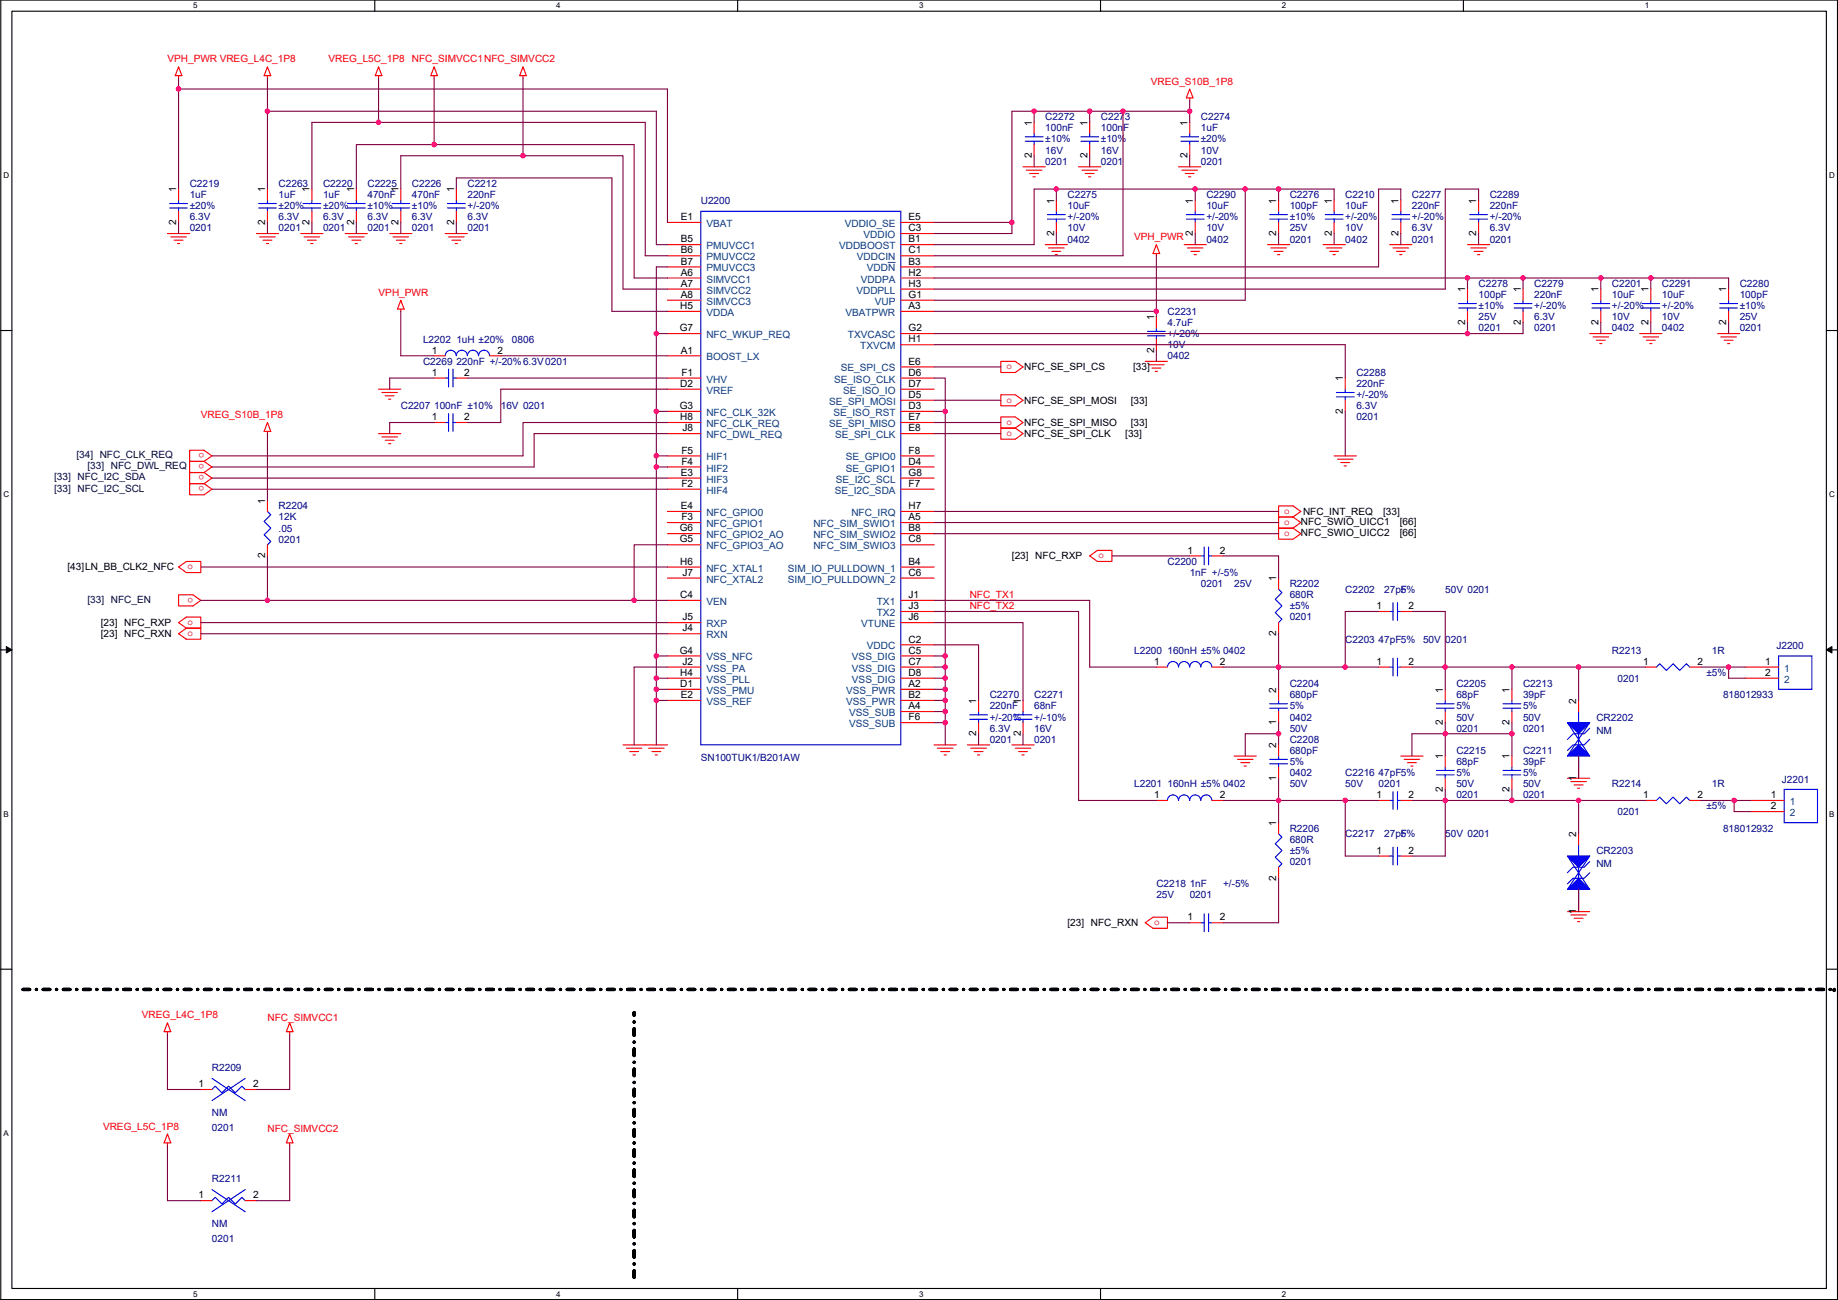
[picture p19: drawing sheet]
<svg xmlns="http://www.w3.org/2000/svg" width="420mm" height="297mm" viewBox="0 0 420 297" stroke-linecap="round" stroke-linejoin="round" font-family="sans-serif">
<defs><g id="words">
<g font-size="2.3" fill="#f00">
<text x="38.3" y="14.3">VPH_PWR VREG_L4C_1P8</text>
<text x="75.1" y="14.3">VREG_L5C_1P8</text>
<text x="94.2" y="14.3">NFC_SIMVCC1NFC_SIMVCC2</text>
<text x="263.1" y="19.3">VREG_S10B_1P8</text>
<text x="259.3" y="54.9">VPH_PWR</text>
<text x="86.5" y="67.6">VPH_PWR</text>
<text x="230" y="84.4">o</text>
<text x="45.9" y="95.5">VREG_S10B_1P8</text>
<text x="230" y="92">o</text>
<text x="230" y="97.1">o</text>
<text x="230" y="99.6">o</text>
<text x="46.7" y="103.5" transform="rotate(180 46.7 103.5)">o</text>
<text x="46.7" y="106.1" transform="rotate(180 46.7 106.1)">o</text>
<text x="46.7" y="108.6" transform="rotate(180 46.7 108.6)">o</text>
<text x="46.7" y="111.1" transform="rotate(180 46.7 111.1)">o</text>
<text x="293.5" y="117.4">o</text>
<text x="293.5" y="120">o</text>
<text x="293.5" y="122.5">o</text>
<text x="42.9" y="130.1">o</text>
<text x="251.1" y="127.6">o</text>
<text x="44.1" y="136.5" transform="rotate(180 44.1 136.5)">o</text>
<text x="221.7" y="136.6">NFC_TX1</text>
<text x="42.9" y="142.8">o</text>
<text x="221.7" y="139.1">NFC_TX2</text>
<text x="42.9" y="145.4">o</text>
<text x="263.8" y="211.4">o</text>
<text x="32.4" y="232.7">VREG_L4C_1P8</text>
<text x="61.1" y="233.2">NFC_SIMVCC1</text>
<text x="23.5" y="258.1">VREG_L5C_1P8</text>
<text x="61.1" y="258.6">NFC_SIMVCC2</text>
</g>
<g font-size="2.3">
<text x="235.9" y="28.7" transform="rotate(-90 235.9 28.7)">1</text>
<text x="248.6" y="28.7" transform="rotate(-90 248.6 28.7)">1</text>
<text x="271.4" y="28.7" transform="rotate(-90 271.4 28.7)">1</text>
<text x="235.9" y="36.1" transform="rotate(-90 235.9 36.1)">2</text>
<text x="248.6" y="36.1" transform="rotate(-90 248.6 36.1)">2</text>
<text x="271.4" y="36.1" transform="rotate(-90 271.4 36.1)">2</text>
<text x="40.3" y="44" transform="rotate(-90 40.3 44)">1</text>
<text x="60.6" y="44" transform="rotate(-90 60.6 44)">1</text>
<text x="70.8" y="44" transform="rotate(-90 70.8 44)">1</text>
<text x="80.9" y="44" transform="rotate(-90 80.9 44)">1</text>
<text x="91.1" y="44" transform="rotate(-90 91.1 44)">1</text>
<text x="103.8" y="44" transform="rotate(-90 103.8 44)">1</text>
<text x="240.9" y="46.5" transform="rotate(-90 240.9 46.5)">1</text>
<text x="272.7" y="46.5" transform="rotate(-90 272.7 46.5)">1</text>
<text x="291.8" y="46.5" transform="rotate(-90 291.8 46.5)">1</text>
<text x="304.4" y="46.5" transform="rotate(-90 304.4 46.5)">1</text>
<text x="319.7" y="46.5" transform="rotate(-90 319.7 46.5)">1</text>
<text x="337.5" y="46.5" transform="rotate(-90 337.5 46.5)">1</text>
<text x="40.3" y="51.4" transform="rotate(-90 40.3 51.4)">2</text>
<text x="60.6" y="51.4" transform="rotate(-90 60.6 51.4)">2</text>
<text x="70.8" y="51.4" transform="rotate(-90 70.8 51.4)">2</text>
<text x="80.9" y="51.4" transform="rotate(-90 80.9 51.4)">2</text>
<text x="91.1" y="51.4" transform="rotate(-90 91.1 51.4)">2</text>
<text x="103.8" y="51.4" transform="rotate(-90 103.8 51.4)">2</text>
<text x="155.6" y="50.3">E1</text>
<text x="207.7" y="50.3">E5</text>
<text x="207.7" y="52.8">C3</text>
<text x="240.9" y="53.9" transform="rotate(-90 240.9 53.9)">2</text>
<text x="272.7" y="53.9" transform="rotate(-90 272.7 53.9)">2</text>
<text x="291.8" y="53.9" transform="rotate(-90 291.8 53.9)">2</text>
<text x="304.4" y="53.9" transform="rotate(-90 304.4 53.9)">2</text>
<text x="319.7" y="53.9" transform="rotate(-90 319.7 53.9)">2</text>
<text x="337.5" y="53.9" transform="rotate(-90 337.5 53.9)">2</text>
<text x="155.6" y="55.4">B5</text>
<text x="155.6" y="57.9">B6</text>
<text x="207.7" y="57.9">C1</text>
<text x="207.7" y="55.4">B1</text>
<text x="155.6" y="60.5">B7</text>
<text x="155.6" y="63">A6</text>
<text x="155.6" y="65.5">A7</text>
<text x="207.7" y="63">H2</text>
<text x="207.7" y="60.5">B3</text>
<text x="207.7" y="65.5">H3</text>
<text x="155.5" y="70.6">H5</text>
<text x="155.6" y="68.1">A8</text>
<text x="207.7" y="68.1">G1</text>
<text x="207.7" y="70.6">A3</text>
<text x="334.9" y="66.8" transform="rotate(-90 334.9 66.8)">1</text>
<text x="347.6" y="66.8" transform="rotate(-90 347.6 66.8)">1</text>
<text x="365.4" y="66.8" transform="rotate(-90 365.4 66.8)">1</text>
<text x="376.8" y="66.8" transform="rotate(-90 376.8 66.8)">1</text>
<text x="394.6" y="66.8" transform="rotate(-90 394.6 66.8)">1</text>
<text x="155.4" y="75.7">G7</text>
<text x="207.7" y="75.7">G2</text>
<text x="263.8" y="73.2" transform="rotate(-90 263.8 73.2)">1</text>
<text x="334.9" y="74.2" transform="rotate(-90 334.9 74.2)">2</text>
<text x="347.6" y="74.2" transform="rotate(-90 347.6 74.2)">2</text>
<text x="365.4" y="74.2" transform="rotate(-90 365.4 74.2)">2</text>
<text x="376.8" y="74.2" transform="rotate(-90 376.8 74.2)">2</text>
<text x="394.6" y="74.2" transform="rotate(-90 394.6 74.2)">2</text>
<text x="98.7" y="80.8">1</text>
<text x="113.7" y="80.8">2</text>
<text x="155.6" y="80.8">A1</text>
<text x="207.7" y="83.3">E6</text>
<text x="207.7" y="78.2">H1</text>
<text x="263.8" y="80.6" transform="rotate(-90 263.8 80.6)">2</text>
<text x="98.7" y="85.9">1</text>
<text x="106.1" y="85.9">2</text>
<text x="155.5" y="88.4">D2</text>
<text x="155.8" y="85.9">F1</text>
<text x="207.7" y="88.4">D7</text>
<text x="207.7" y="85.9">D6</text>
<text x="234.1" y="84.6">NFC_SE_SPI_CS</text>
<text x="259" y="84.6">[33]</text>
<text x="307" y="87.1" transform="rotate(-90 307 87.1)">1</text>
<text x="155.4" y="93.5">G3</text>
<text x="207.7" y="90.9">D5</text>
<text x="207.7" y="93.5">D3</text>
<text x="234.1" y="92.2">NFC_SE_SPI_MOSI</text>
<text x="258.5" y="92.2">[33]</text>
<text x="307" y="94.5" transform="rotate(-90 307 94.5)">2</text>
<text x="98.7" y="96">1</text>
<text x="106.1" y="96">2</text>
<text x="155.5" y="96">H8</text>
<text x="156" y="98.6">J8</text>
<text x="207.7" y="98.6">E8</text>
<text x="207.7" y="96">E7</text>
<text x="234.1" y="97.3">NFC_SE_SPI_MISO</text>
<text x="234.1" y="99.9">NFC_SE_SPI_CLK</text>
<text x="257.2" y="99.9">[33]</text>
<text x="258.5" y="97.3">[33]</text>
<text x="155.8" y="103.6">F5</text>
<text x="155.8" y="106.2">F4</text>
<text x="207.7" y="103.6">F8</text>
<text x="207.7" y="106.2">D4</text>
<text x="155.6" y="108.7">E3</text>
<text x="155.8" y="111.3">F2</text>
<text x="207.7" y="111.3">F7</text>
<text x="207.7" y="108.7">G8</text>
<text x="60.6" y="115.1" transform="rotate(-90 60.6 115.1)">1</text>
<text x="155.6" y="116.3">E4</text>
<text x="155.8" y="118.9">F3</text>
<text x="207.7" y="116.3">H7</text>
<text x="207.7" y="118.9">A5</text>
<text x="297.4" y="119.9">NFC_SWIO_UICC1</text>
<text x="297.9" y="117.6">NFC_INT_REQ</text>
<text x="316.2" y="117.6">[33]</text>
<text x="320" y="119.9">[66]</text>
<text x="155.4" y="121.4">G6</text>
<text x="155.4" y="124">G5</text>
<text x="207.7" y="121.4">B8</text>
<text x="207.7" y="124">C8</text>
<text x="297.4" y="122.5">NFC_SWIO_UICC2</text>
<text x="320" y="122.5">[66]</text>
<text x="15.4" y="130.3">[43]LN_BB_CLK2_NFC</text>
<text x="60.6" y="127.6" transform="rotate(-90 60.6 127.6)">2</text>
<text x="155.5" y="129">H6</text>
<text x="156" y="131.6">J7</text>
<text x="207.7" y="129">B4</text>
<text x="207.7" y="131.6">C6</text>
<text x="231.3" y="127.8">[23] NFC_RXP</text>
<text x="271.5" y="126.5">1</text>
<text x="278.8" y="126.5">2</text>
<text x="155.5" y="136.7">C4</text>
<text x="207.7" y="136.7">J1</text>
<text x="291.8" y="132.9" transform="rotate(-90 291.8 132.9)">1</text>
<text x="23" y="143">[23] NFC_RXP</text>
<text x="156" y="141.7">J5</text>
<text x="207.7" y="139.2">J3</text>
<text x="207.7" y="141.7">J6</text>
<text x="314.6" y="139.2">1</text>
<text x="322" y="139.2">2</text>
<text x="23" y="145.6">[23] NFC_RXN</text>
<text x="155.4" y="149.4">G4</text>
<text x="156" y="144.3">J4</text>
<text x="207.7" y="146.8">C2</text>
<text x="207.7" y="149.4">C5</text>
<text x="291.8" y="145.3" transform="rotate(-90 291.8 145.3)">2</text>
<text x="155.5" y="154.4">H4</text>
<text x="156" y="151.9">J2</text>
<text x="207.7" y="154.4">D8</text>
<text x="207.7" y="151.9">C7</text>
<text x="263.8" y="151.9">1</text>
<text x="278.8" y="151.9">2</text>
<text x="314.6" y="151.9">1</text>
<text x="322" y="151.9">2</text>
<text x="375.6" y="151.9">1</text>
<text x="388" y="151.9">2</text>
<text x="403.5" y="151.9">1</text>
<text x="403.5" y="154.4">2</text>
<text x="155.5" y="157">D1</text>
<text x="155.6" y="159.5">E2</text>
<text x="207.7" y="157">A2</text>
<text x="207.7" y="159.5">B2</text>
<text x="223.2" y="160.8" transform="rotate(-90 223.2 160.8)">1</text>
<text x="233.3" y="160.8" transform="rotate(-90 233.3 160.8)">1</text>
<text x="291.8" y="158.3" transform="rotate(-90 291.8 158.3)">2</text>
<text x="329.8" y="158.3" transform="rotate(-90 329.8 158.3)">1</text>
<text x="345.1" y="158.3" transform="rotate(-90 345.1 158.3)">1</text>
<text x="360.3" y="160.8" transform="rotate(-90 360.3 160.8)">2</text>
<text x="207.7" y="162.1">A4</text>
<text x="207.7" y="164.6">F6</text>
<text x="291.8" y="165.7" transform="rotate(-90 291.8 165.7)">1</text>
<text x="329.8" y="165.7" transform="rotate(-90 329.8 165.7)">2</text>
<text x="345.1" y="165.7" transform="rotate(-90 345.1 165.7)">2</text>
<text x="223.2" y="168.2" transform="rotate(-90 223.2 168.2)">2</text>
<text x="233.3" y="168.2" transform="rotate(-90 233.3 168.2)">2</text>
<text x="291.8" y="171" transform="rotate(-90 291.8 171)">2</text>
<text x="329.8" y="173.5" transform="rotate(-90 329.8 173.5)">1</text>
<text x="345.1" y="173.5" transform="rotate(-90 345.1 173.5)">1</text>
<text x="291.8" y="178.4" transform="rotate(-90 291.8 178.4)">1</text>
<text x="360.3" y="178.4" transform="rotate(-90 360.3 178.4)">1</text>
<text x="263.8" y="182.4">1</text>
<text x="278.8" y="182.4">2</text>
<text x="314.6" y="182.4">1</text>
<text x="322" y="182.4">2</text>
<text x="329.8" y="180.9" transform="rotate(-90 329.8 180.9)">2</text>
<text x="345.1" y="180.9" transform="rotate(-90 345.1 180.9)">2</text>
<text x="375.6" y="182.4">1</text>
<text x="388" y="182.4">2</text>
<text x="404.8" y="182.4">1</text>
<text x="404.8" y="184.9">2</text>
<text x="291.8" y="188.7" transform="rotate(-90 291.8 188.7)">1</text>
<text x="360.3" y="191.3" transform="rotate(-90 360.3 191.3)">2</text>
<text x="314.6" y="195.1">1</text>
<text x="322" y="195.1">2</text>
<text x="291.8" y="201.2" transform="rotate(-90 291.8 201.2)">2</text>
<text x="360.3" y="208.8" transform="rotate(-90 360.3 208.8)">1</text>
<text x="244" y="211.6">[23] NFC_RXN</text>
<text x="271.5" y="210.3">1</text>
<text x="278.8" y="210.3">2</text>
<text x="45.4" y="248.4">1</text>
<text x="57.8" y="248.4">2</text>
<text x="45.4" y="273.8">1</text>
<text x="57.8" y="273.8">2</text>
</g>
<g font-size="2.3" fill="#000080">
<text x="238.9" y="27.5">C2272</text>
<text x="251.6" y="27.5">C2273</text>
<text x="274.5" y="27.5">C2274</text>
<text x="238.9" y="30">100nF</text>
<text x="238.9" y="35.1">16V</text>
<text x="238.9" y="32.6">±10%</text>
<text x="251.6" y="30">100nF</text>
<text x="251.6" y="35.1">16V</text>
<text x="251.6" y="32.6">±10%</text>
<text x="274.5" y="30">1uF</text>
<text x="274.5" y="35.1">10V</text>
<text x="274.5" y="32.6">±20%</text>
<text x="238.9" y="37.6">0201</text>
<text x="251.6" y="37.6">0201</text>
<text x="274.5" y="37.6">0201</text>
<text x="43.4" y="42.7">C2219</text>
<text x="43.4" y="45.3">1uF</text>
<text x="43.4" y="47.8">±20%</text>
<text x="63.7" y="42.7">C2263</text>
<text x="63.7" y="45.3">1uF</text>
<text x="63.7" y="47.8">±20%</text>
<text x="73.8" y="42.7">C2220</text>
<text x="73.8" y="45.3">1uF</text>
<text x="73.8" y="47.8">±20%</text>
<text x="84" y="42.7">C2225</text>
<text x="84" y="45.3">470nF</text>
<text x="84" y="47.8">±10%</text>
<text x="94.2" y="42.7">C2226</text>
<text x="94.2" y="45.3">470nF</text>
<text x="94.2" y="47.8">±10%</text>
<text x="106.9" y="42.7">C2212</text>
<text x="106.9" y="45.3">220nF</text>
<text x="106.9" y="47.8">+/-20%</text>
<text x="160.2" y="46.5">U2200</text>
<text x="244" y="45.3">C2275</text>
<text x="244" y="47.8">10uF</text>
<text x="275.8" y="45.3">C2290</text>
<text x="275.8" y="47.8">10uF</text>
<text x="294.8" y="45.3">C2276</text>
<text x="294.8" y="47.8">100pF</text>
<text x="307.5" y="45.3">C2210</text>
<text x="307.5" y="47.8">10uF</text>
<text x="322.8" y="45.3">C2277</text>
<text x="322.8" y="47.8">220nF</text>
<text x="340.5" y="45.3">C2289</text>
<text x="340.5" y="47.8">220nF</text>
<text x="43.4" y="52.9">0201</text>
<text x="43.4" y="50.3">6.3V</text>
<text x="63.7" y="52.9">0201</text>
<text x="63.7" y="50.3">6.3V</text>
<text x="73.8" y="52.9">0201</text>
<text x="73.8" y="50.3">6.3V</text>
<text x="84" y="52.9">0201</text>
<text x="84" y="50.3">6.3V</text>
<text x="94.2" y="52.9">0201</text>
<text x="94.2" y="50.3">6.3V</text>
<text x="106.9" y="52.9">0201</text>
<text x="106.9" y="50.3">6.3V</text>
<text x="244" y="52.9">10V</text>
<text x="244" y="50.3">+/-20%</text>
<text x="275.8" y="52.9">10V</text>
<text x="275.8" y="50.3">+/-20%</text>
<text x="294.8" y="52.9">25V</text>
<text x="294.8" y="50.3">±10%</text>
<text x="307.5" y="52.9">10V</text>
<text x="307.5" y="50.3">+/-20%</text>
<text x="322.8" y="52.9">6.3V</text>
<text x="322.8" y="50.3">+/-20%</text>
<text x="340.5" y="52.9">6.3V</text>
<text x="340.5" y="50.3">+/-20%</text>
<text x="244" y="55.4">0402</text>
<text x="275.8" y="55.4">0402</text>
<text x="294.8" y="55.4">0201</text>
<text x="307.5" y="55.4">0402</text>
<text x="322.8" y="55.4">0201</text>
<text x="340.5" y="55.4">0201</text>
<text x="338" y="65.6">C2278</text>
<text x="350.7" y="65.6">C2279</text>
<text x="368.5" y="65.6">C2201</text>
<text x="379.9" y="65.6">C2291</text>
<text x="397.7" y="65.6">C2280</text>
<text x="266.9" y="71.9">C2231</text>
<text x="338" y="68.1">100pF</text>
<text x="338" y="70.7">±10%</text>
<text x="350.7" y="68.1">220nF</text>
<text x="350.7" y="70.7">+/-20%</text>
<text x="368.5" y="68.1">10uF</text>
<text x="368.5" y="70.7">+/-20%</text>
<text x="379.9" y="68.1">10uF</text>
<text x="379.9" y="70.7">+/-20%</text>
<text x="397.7" y="68.1">100pF</text>
<text x="397.7" y="70.7">±10%</text>
<text x="266.9" y="74.5">4.7uF</text>
<text x="266.9" y="77">+/-20%</text>
<text x="338" y="75.7">0201</text>
<text x="338" y="73.2">25V</text>
<text x="350.7" y="75.7">0201</text>
<text x="350.7" y="73.2">6.3V</text>
<text x="368.5" y="75.7">0402</text>
<text x="368.5" y="73.2">10V</text>
<text x="379.9" y="75.7">0402</text>
<text x="379.9" y="73.2">10V</text>
<text x="397.7" y="75.7">0201</text>
<text x="397.7" y="73.2">25V</text>
<text x="96.7" y="78.3">L2202</text>
<text x="96.7" y="83.4">C2269</text>
<text x="104.3" y="78.3">1uH ±20%</text>
<text x="104.3" y="83.4">220nF +/-20%6.3V0201</text>
<text x="117" y="78.3">0806</text>
<text x="266.9" y="82.1">0402</text>
<text x="266.9" y="79.5">10V</text>
<text x="310.1" y="85.9">C2288</text>
<text x="310.1" y="88.4">220nF</text>
<text x="91.6" y="93.5">C2207</text>
<text x="99.2" y="93.5">100nF ±10%</text>
<text x="114.5" y="93.5">16V 0201</text>
<text x="310.1" y="93.5">6.3V</text>
<text x="310.1" y="91">+/-20%</text>
<text x="310.1" y="96.1">0201</text>
<text x="63.7" y="116.4">R2204</text>
<text x="63.7" y="118.9">12K</text>
<text x="63.7" y="121.5">.05</text>
<text x="63.7" y="124">0201</text>
<text x="266.9" y="129.1">C2200</text>
<text x="272" y="131.6">1nF +/-5%</text>
<text x="274.5" y="134.2">0201</text>
<text x="282.1" y="134.2">25V</text>
<text x="294.8" y="134.2">R2202</text>
<text x="294.8" y="136.7">680R</text>
<text x="307.5" y="135.4">C2202</text>
<text x="316.4" y="135.4">27pF</text>
<text x="320.2" y="135.4">5%</text>
<text x="330.4" y="135.4">50V 0201</text>
<text x="294.8" y="139.2">±5%</text>
<text x="294.8" y="141.8">0201</text>
<text x="259.3" y="149.4">L2200</text>
<text x="266.9" y="149.4">160nH ±5% 0402</text>
<text x="307.5" y="146.9">C2203</text>
<text x="315.1" y="146.9">47pF5%</text>
<text x="325.3" y="146.9">50V 0201</text>
<text x="368.5" y="149.4">R2213</text>
<text x="391.3" y="149.4">1R</text>
<text x="406.1" y="148.4">J2200</text>
<text x="369.7" y="155.7">0201</text>
<text x="390.1" y="154.5">±5%</text>
<text x="226.2" y="159.6">C2270</text>
<text x="236.4" y="159.6">C2271</text>
<text x="294.8" y="157">C2204</text>
<text x="294.8" y="159.6">680pF</text>
<text x="332.9" y="157">C2205</text>
<text x="332.9" y="159.6">68pF</text>
<text x="348.2" y="157">C2213</text>
<text x="348.2" y="159.6">39pF</text>
<text x="393.9" y="159.6">818012933</text>
<text x="226.2" y="162.1">220nF</text>
<text x="226.2" y="167.2">6.3V</text>
<text x="226.2" y="164.6">+/-20%</text>
<text x="236.4" y="162.1">68nF</text>
<text x="236.4" y="167.2">16V</text>
<text x="236.4" y="164.6">+/-10%</text>
<text x="294.8" y="164.6">0402</text>
<text x="294.8" y="167.2">50V</text>
<text x="294.8" y="162.1">5%</text>
<text x="332.9" y="167.2">0201</text>
<text x="332.9" y="164.6">50V</text>
<text x="332.9" y="162.1">5%</text>
<text x="348.2" y="167.2">0201</text>
<text x="348.2" y="164.6">50V</text>
<text x="348.2" y="162.1">5%</text>
<text x="364.9" y="164.6">CR2202</text>
<text x="364.9" y="167.7">NM</text>
<text x="160.2" y="173.8">SN100TUK1/B201AW</text>
<text x="226.2" y="169.7">0201</text>
<text x="236.4" y="169.7">0201</text>
<text x="294.8" y="169.7">C2208</text>
<text x="294.8" y="172.3">680pF</text>
<text x="332.9" y="172.3">C2215</text>
<text x="348.2" y="172.3">C2211</text>
<text x="259.3" y="179.9">L2201</text>
<text x="266.9" y="179.9">160nH ±5% 0402</text>
<text x="294.8" y="177.3">0402</text>
<text x="294.8" y="179.9">50V</text>
<text x="294.8" y="174.8">5%</text>
<text x="307.5" y="177.3">C2216</text>
<text x="307.5" y="179.9">50V</text>
<text x="315.1" y="177.3">47pF5%</text>
<text x="315.1" y="179.9">0201</text>
<text x="332.9" y="174.8">68pF</text>
<text x="332.9" y="179.9">50V</text>
<text x="332.9" y="177.3">5%</text>
<text x="348.2" y="174.8">39pF</text>
<text x="348.2" y="179.9">50V</text>
<text x="348.2" y="177.3">5%</text>
<text x="368.5" y="179.9">R2214</text>
<text x="391.3" y="179.9">1R</text>
<text x="407.3" y="178.9">J2201</text>
<text x="332.9" y="182.4">0201</text>
<text x="348.2" y="182.4">0201</text>
<text x="390.1" y="185">±5%</text>
<text x="294.8" y="190">R2206</text>
<text x="307.5" y="191.3">C2217</text>
<text x="316.4" y="191.3">27pF</text>
<text x="320.2" y="191.3">5%</text>
<text x="330.4" y="191.3">50V 0201</text>
<text x="369.7" y="186.2">0201</text>
<text x="393.9" y="190">818012932</text>
<text x="294.8" y="192.6">680R</text>
<text x="294.8" y="195.1">±5%</text>
<text x="294.8" y="197.7">0201</text>
<text x="364.9" y="195.1">CR2203</text>
<text x="264.3" y="202.7">C2218</text>
<text x="272" y="202.7">1nF</text>
<text x="279.6" y="202.7">+/-5%</text>
<text x="364.9" y="198.2">NM</text>
<text x="264.3" y="205.3">25V</text>
<text x="272" y="205.3">0201</text>
<text x="48.4" y="244.6">R2209</text>
<text x="48.4" y="255.1">NM</text>
<text x="48.4" y="258.4">0201</text>
<text x="48.4" y="270">R2211</text>
<text x="48.4" y="280.5">NM</text>
<text x="48.4" y="283.8">0201</text>
</g>
<g font-size="2.3" fill="#004080">
<text x="161.5" y="51.9">VBAT</text>
<text x="193.1" y="51.9">VDDIO_SE</text>
<text x="161.5" y="56.9">PMUVCC1</text>
<text x="161.5" y="59.5">PMUVCC2</text>
<text x="191.8" y="56.9">VDDBOOST</text>
<text x="195.9" y="59.5">VDDCIN</text>
<text x="197.4" y="54.4">VDDIO</text>
<text x="161.5" y="62">PMUVCC3</text>
<text x="161.5" y="64.6">SIMVCC1</text>
<text x="196.8" y="64.6">VDDPA</text>
<text x="198.2" y="62">VDDN</text>
<text x="161.5" y="67.1">SIMVCC2</text>
<text x="161.5" y="69.6">SIMVCC3</text>
<text x="195.8" y="67.1">VDDPLL</text>
<text x="200" y="69.6">VUP</text>
<text x="161.5" y="72.2">VDDA</text>
<text x="161.5" y="77.3">NFC_WKUP_REQ</text>
<text x="193.3" y="72.2">VBATPWR</text>
<text x="193.8" y="77.3">TXVCASC</text>
<text x="161.5" y="82.3">BOOST_LX</text>
<text x="196.6" y="79.8">TXVCM</text>
<text x="161.5" y="87.4">VHV</text>
<text x="161.5" y="90">VREF</text>
<text x="190.7" y="87.4">SE_ISO_CLK</text>
<text x="192.2" y="84.9">SE_SPI_CS</text>
<text x="192.7" y="90">SE_ISO_IO</text>
<text x="161.5" y="95">NFC_CLK_32K</text>
<text x="189.6" y="92.5">SE_SPI_MOSI</text>
<text x="190.5" y="95">SE_ISO_RST</text>
<text x="161.5" y="97.6">NFC_CLK_REQ</text>
<text x="161.5" y="100.1">NFC_DWL_REQ</text>
<text x="189.6" y="97.6">SE_SPI_MISO</text>
<text x="190.9" y="100.1">SE_SPI_CLK</text>
<text x="161.5" y="105.2">HIF1</text>
<text x="161.5" y="107.7">HIF2</text>
<text x="193.3" y="105.2">SE_GPIO0</text>
<text x="193.3" y="107.7">SE_GPIO1</text>
<text x="161.5" y="110.3">HIF3</text>
<text x="161.5" y="112.8">HIF4</text>
<text x="190.8" y="112.8">SE_I2C_SDA</text>
<text x="191.1" y="110.3">SE_I2C_SCL</text>
<text x="161.5" y="117.9">NFC_GPIO0</text>
<text x="194.6" y="117.9">NFC_IRQ</text>
<text x="161.5" y="120.4">NFC_GPIO1</text>
<text x="161.5" y="123">NFC_GPIO2_AO</text>
<text x="161.5" y="125.5">NFC_GPIO3_AO</text>
<text x="185.9" y="120.4">NFC_SIM_SWIO1</text>
<text x="185.9" y="123">NFC_SIM_SWIO2</text>
<text x="185.9" y="125.5">NFC_SIM_SWIO3</text>
<text x="161.5" y="130.6">NFC_XTAL1</text>
<text x="180.1" y="130.6">SIM_IO_PULLDOWN_1</text>
<text x="161.5" y="133.1">NFC_XTAL2</text>
<text x="180.1" y="133.1">SIM_IO_PULLDOWN_2</text>
<text x="161.5" y="138.2">VEN</text>
<text x="161.5" y="143.3">RXP</text>
<text x="196.9" y="143.3">VTUNE</text>
<text x="200.4" y="138.2">TX1</text>
<text x="200.4" y="140.8">TX2</text>
<text x="161.5" y="145.8">RXN</text>
<text x="198.2" y="148.4">VDDC</text>
<text x="161.5" y="150.9">VSS_NFC</text>
<text x="161.5" y="153.5">VSS_PA</text>
<text x="161.5" y="156">VSS_PLL</text>
<text x="194.7" y="150.9">VSS_DIG</text>
<text x="194.7" y="156">VSS_DIG</text>
<text x="194.7" y="153.5">VSS_DIG</text>
<text x="407.8" y="153.5">1</text>
<text x="407.8" y="156">2</text>
<text x="161.5" y="158.5">VSS_PMU</text>
<text x="161.5" y="161.1">VSS_REF</text>
<text x="193.4" y="158.5">VSS_PWR</text>
<text x="193.4" y="161.1">VSS_PWR</text>
<text x="194.1" y="163.6">VSS_SUB</text>
<text x="194.1" y="166.2">VSS_SUB</text>
<text x="409.1" y="183.9">1</text>
<text x="409.1" y="186.5">2</text>
</g>
<g font-size="2.3" fill="#000040">
<text x="17.5" y="104.7">[34] NFC_CLK_REQ</text>
<text x="20" y="107.2">[33] NFC_DWL_REQ</text>
<text x="12.4" y="109.8">[33] NFC_I2C_SDA</text>
<text x="12.4" y="112.3">[33] NFC_I2C_SCL</text>
<text x="20" y="137.7">[33] NFC_EN</text>
</g>
<g font-size="1.8">
<text x="44.2" y="1.9">5</text>
<text x="127.1" y="1.9">4</text>
<text x="210.1" y="1.9">3</text>
<text x="293" y="1.9">2</text>
<text x="376" y="1.9">1</text>
<text x=".8" y="40.7">D</text>
<text x="418.1" y="40.7">D</text>
<text x=".8" y="113.6">C</text>
<text x="418.1" y="113.6">C</text>
<text x=".8" y="186.6">B</text>
<text x="418.1" y="186.6">B</text>
<text x=".8" y="259.5">A</text>
<text x="44.2" y="296.3">5</text>
<text x="127.1" y="296.3">4</text>
<text x="210.1" y="296.3">3</text>
<text x="293" y="296.3">2</text>
</g>
</g></defs>
<path d="M.2 0h419.8v296.9h-419.8zM2.7 2.6h414.8v291.8h-414.8z" fill="none" stroke="#000" stroke-width=".25"/>
<g fill="#fff">
<path d="M44.2 .3h1v2h-1z"/>
<path d="M44.2 294.7h1v2h-1z"/>
</g>
<path d="M85.7 0v2.6M85.7 294.4v2.5" fill="none" stroke="#000" stroke-width=".25"/>
<g fill="#fff">
<path d="M127.1 .3h1v2h-1z"/>
<path d="M127.1 294.7h1v2h-1z"/>
</g>
<path d="M168.6 0v2.6M168.6 294.4v2.5" fill="none" stroke="#000" stroke-width=".25"/>
<g fill="#fff">
<path d="M210.1 .3h1v2h-1z"/>
<path d="M210.1 294.7h1v2h-1z"/>
</g>
<path d="M251.6 0v2.6M251.6 294.4v2.5" fill="none" stroke="#000" stroke-width=".25"/>
<g fill="#fff">
<path d="M293 .3h1v2h-1z"/>
<path d="M293 294.7h1v2h-1z"/>
</g>
<path d="M334.5 0v2.6" fill="none" stroke="#000" stroke-width=".25"/>
<g fill="#fff">
<path d="M376 .3h1v2h-1z"/>
<path d="M.8 39h1.3v2.1h-1.3z"/>
<path d="M418.1 39h1.3v2.1h-1.3z"/>
<path d="M.8 112h1.3v2h-1.3z"/>
<path d="M418.1 112h1.3v2h-1.3z"/>
</g>
<path d="M.2 75.5h2.5M417.5 75.5h2.5" fill="none" stroke="#000" stroke-width=".25"/>
<g fill="#fff">
<path d="M.8 185h1.2v2h-1.2z"/>
<path d="M418.1 185h1.2v2h-1.2z"/>
</g>
<path d="M.2 148.5h2.5M417.5 148.5h2.5" fill="none" stroke="#000" stroke-width=".25"/>
<path d="M1.4 147.7l1.3 .8-1.3 .7zM417.5 148.5l1.3-.8v1.5z" fill="#000" stroke="#000" stroke-width=".23"/>
<path d="M.8 257.9h1.2v2h-1.2z" fill="#fff"/>
<path d="M.2 221.4h2.5M417.5 221.4h2.5" fill="none" stroke="#000" stroke-width=".25"/>
<path d="M5.3 226.1h414M145 231.4h.1M419.3 226.1h.1M145 291.9v-60.5" fill="none" stroke="#000" stroke-width=".76" stroke-dasharray="1.5 1.5 0 1.5"/>
<g fill="none" stroke="#f00" stroke-width=".25">
<path d="M40.8 15.3l.8 2h-1.5zM40.8 17.3v.5M61.1 15.3l.8 2h-1.5zM61.1 17.3v.5M86.5 17.3v.5M86.5 15.3l.8 2h-1.5zM99.2 15.3l.8 2h-1.5zM99.2 17.3v.5M119.6 17.3v.5M119.6 15.3l.7 2h-1.5zM233.9 38.1h5M234.6 38.9h3.6"/>
<path d="M235.4 39.6h2M236.4 28v2.5M236.4 33v2.6M246.6 38.1h5M247.3 38.9h3.6M248.1 39.6h2M249.1 28v2.5M249.1 33v2.6M269.4 38.1h5.1M270.2 38.9h3.5M270.9 39.6h2.1M272 20.3l.7 2.1h-1.5z"/>
<path d="M272 22.4v.5M272 28v2.5M272 33v2.6M38.3 53.4h5.1M39 54.1h3.6M39.8 54.9h2M40.6 55.6h.5M40.8 43.2v2.5M40.8 48.3v2.5M58.6 53.4h5.1M59.4 54.1h3.5M60.1 54.9h2.1"/>
<path d="M60.9 55.6h.5M61.1 43.2v2.5M61.1 48.3v2.5M68.8 53.4h5M69.5 54.1h3.6M70.3 54.9h2M71 55.6h.6M71.3 43.2v2.5M71.3 48.3v2.5M78.9 53.4h5.1M79.7 54.1h3.5M80.4 54.9h2.1"/>
<path d="M81.2 55.6h.5M81.5 43.2v2.5M81.5 48.3v2.5M89.1 53.4h5.1M89.8 54.1h3.6M90.6 54.9h2M91.4 55.6h.5M91.6 43.2v2.5M91.6 48.3v2.5M101.8 53.4h5.1M102.5 54.1h3.6M103.3 54.9h2"/>
<path d="M104.1 55.6h.5M104.3 43.2v2.5M104.3 48.3v2.5M152.6 50.8h7.6M152.6 55.9h7.6M152.6 58.4h7.6M205.9 50.8h7.6M205.9 53.4h7.6M205.9 55.9h7.6M205.9 58.4h7.6M236.1 40.4h.6M238.9 55.9h5.1"/>
<path d="M239.7 56.7h3.6M240.5 57.4h2M241.2 58.2h.5M241.5 45.7v2.6M241.5 50.8v2.6M248.8 40.4h.6M264.3 57.9v.5M264.3 55.9l.8 2h-1.5zM270.7 55.9h5.1M271.5 56.7h3.5M271.7 40.4h.5M272.2 57.4h2"/>
<path d="M273 58.2h.5M273.2 45.7v2.6M273.2 50.8v2.6M289.7 55.9h5.1M290.5 56.7h3.6M291.3 57.4h2M292 58.2h.5M292.3 45.7v2.6M292.3 50.8v2.6M302.4 55.9h5.1M303.2 56.7h3.6M304 57.4h2"/>
<path d="M304.7 58.2h.5M305 45.7v2.6M305 50.8v2.6M317.7 55.9h5.1M318.4 56.7h3.6M319.2 57.4h2M320 58.2h.5M320.2 45.7v2.6M320.2 50.8v2.6M335.5 55.9h5M336.2 56.7h3.6M337 57.4h2"/>
<path d="M337.7 58.2h.6M338 45.7v2.6M338 50.8v2.6M91.6 68.6l.8 2h-1.5zM91.6 70.6v.5M152.6 61h7.6M152.6 63.5h7.6M152.6 66.1h7.6M152.6 68.6h7.6M152.6 71.1h7.6M152.6 76.2h7.6M205.9 61h7.6"/>
<path d="M205.9 63.5h7.6M205.9 66.1h7.6M205.9 68.6h7.6M205.9 71.1h7.6M205.9 76.2h7.6M205.9 78.8h7.6M264.3 72.4v2.6M264.3 77.5v2.5M335.5 66.1v2.5M335.5 71.1v2.6M348.2 66.1v2.5M348.2 71.1v2.6"/>
<path d="M363.4 76.2h5.1M364.2 77h3.5M364.9 77.7h2.1M365.7 78.5h.5M365.9 66.1v2.5M365.9 71.1v2.6M374.8 76.2h5.1M375.6 77h3.5M376.4 77.7h2M377.1 78.5h.5M377.4 66.1v2.5M377.4 71.1v2.6"/>
<path d="M392.6 76.2h5.1M393.4 77h3.5M394.1 77.7h2.1M394.9 78.5h.5M395.1 66.1v2.5M395.1 71.1v2.6M61.1 96.5l.8 2.1h-1.5zM61.1 98.6v.5M86.5 88.9h5.1M86.5 99.1h5.1M87.3 89.7h3.6M87.3 99.8h3.6"/>
<path d="M88.1 90.4h2M88.8 91.2h.5M99.2 81.3h2.6M99.2 96.5h2.6M99.2 86.4h2.6M104.3 96.5h2.6M104.3 86.4h2.6M111.9 81.3h2.6M152.6 81.3h7.6M152.6 86.4h7.6M152.6 88.9h7.6M152.6 94h7.6"/>
<path d="M152.6 96.5h7.6M152.6 99.1h7.6M205.9 83.8h7.6M205.9 86.4h7.6M205.9 88.9h7.6M205.9 91.5h7.6M205.9 94h7.6M205.9 96.5h7.6M205.9 99.1h7.6M228.8 82.6h3.3l1.8 1.2-1.8 1.3h-3.3zM228.8 90.2h3.3l1.8 1.3-1.8 1.2h-3.3zM228.8 95.3h3.3l1.8 1.2-1.8 1.3h-3.3z"/>
<path d="M228.8 97.8h3.3l1.8 1.3-1.8 1.3h-3.3zM261.8 82.6h5.1M262.6 83.3h3.5M263.3 84.1h2.1M264.1 84.9h.5M307.5 86.4v2.5M307.5 91.5v2.5M43.4 102.9h3.3l1.7 1.3-1.7 1.2h-3.3zM43.4 110.5h3.3l1.7 1.3-1.7 1.3h-3.3zM46.7 105.4l1.7 1.3-1.7 1.3M46.7 108l1.7 1.2-1.7 1.3M46.7 105.4h-3.3v2.6h3.3"/>
<path d="M46.7 108h-3.3v2.5h3.3M61.1 114.3v2.6M88.1 100.6h2M88.8 101.4h.5M152.6 104.2h7.6M152.6 106.7h7.6M152.6 109.2h7.6M152.6 111.8h7.6M152.6 116.9h7.6M152.6 119.4h7.6M205.9 104.2h7.6M205.9 106.7h7.6"/>
<path d="M205.9 109.2h7.6M205.9 111.8h7.6M205.9 116.9h7.6M205.9 119.4h7.6M292.3 115.6h3.3l1.8 1.3-1.8 1.2h-3.3zM295.6 118.1h-3.3v2.6h3.3M295.6 118.1l1.8 1.3-1.8 1.3M305 104.2h5.1M305.7 104.9h3.6M306.5 105.7h2M307.3 106.4h.5M40.8 129.6l1.8-1.3h3.3v2.5h-3.3z"/>
<path d="M40.8 135.9h3.3l1.8 1.3-1.8 1.3h-3.3zM61.1 124.5v2.5M152.6 121.9h7.6M152.6 124.5h7.6M152.6 129.6h7.6M152.6 132.1h7.6M152.6 137.2h7.6M205.9 121.9h7.6M205.9 124.5h7.6M205.9 129.6h7.6M205.9 132.1h7.6M205.9 137.2h7.6"/>
<path d="M205.9 139.7h7.6M249.1 127l1.8-1.2h3.3v2.5h-3.3zM272 127h2.5M277 127h2.6M292.3 120.7h3.3l1.8 1.2-1.8 1.3h-3.3zM292.3 132.1v2.5M315.1 139.7h2.6M320.2 139.7h2.6M40.8 142.3l1.8-1.3h3.3v2.5h-3.3zM40.8 144.8l1.8-1.3h3.3v2.6h-3.3zM152.6 142.3h7.6M152.6 144.8h7.6"/>
<path d="M152.6 149.9h7.6M152.6 152.4h7.6M152.6 155h7.6M152.6 157.5h7.6M205.9 142.3h7.6M205.9 147.3h7.6M205.9 149.9h7.6M205.9 155h7.6M205.9 152.4h7.6M205.9 157.5h7.6M264.3 152.4h2.6M277 152.4h2.6"/>
<path d="M292.3 157.5v2.5M292.3 142.3v2.5M315.1 152.4h2.6M320.2 152.4h2.6M330.4 157.5v2.5M345.6 157.5v2.5M376.1 152.4h2.5M386.3 152.4h2.5M399 152.4h7.6M399 155h7.6M142.4 170.2h10.2M143.2 171h3.5"/>
<path d="M143.9 171.7h2.1M144.7 172.5h.5M148.3 171h3.5M149 171.7h2.1M149.8 172.5h.5M152.6 160h7.6M205.9 160h7.6M205.9 162.6h7.6M205.9 165.1h7.6M213.5 170.2h5.1M214.3 171h3.6M215.1 171.7h2"/>
<path d="M215.8 172.5h.5M221.2 170.2h5M221.9 171h3.6M222.7 171.7h2M223.4 172.5h.6M223.7 160v2.6M223.7 165.1v2.6M231.3 170.2h5.1M232.1 171h3.5M232.8 171.7h2.1M233.6 172.5h.5M233.9 160v2.6"/>
<path d="M233.9 165.1v2.6M282.1 172.7h5.1M282.9 173.5h3.5M283.6 174.3h2.1M284.4 175h.5M292.3 162.6v2.5M292.3 175.3v2.5M292.3 170.2v2.5M320.2 172.7h5.1M321 173.5h3.5M321.7 174.3h2.1M322.5 175h.5"/>
<path d="M330.4 162.6v2.5M330.4 172.7v2.6M330.4 177.8v2.6M345.6 172.7v2.6M345.6 177.8v2.6M345.6 162.6v2.5M358.3 177.8h5.1M359.1 178.6h3.5M359.8 179.3h2.1M360.9 175.3v2.5M360.9 160v2.6M264.3 182.9h2.6"/>
<path d="M277 182.9h2.6M292.3 188v2.5M292.3 198.1v2.6M315.1 195.6h2.6M315.1 182.9h2.6M320.2 195.6h2.6M320.2 182.9h2.6M360.6 180.1h.5M360.9 190.5v2.6M376.1 182.9h2.5M386.3 182.9h2.5M400.2 182.9h7.6"/>
<path d="M400.2 185.4h7.6M261.8 210.8l1.8-1.2h3.3v2.5h-3.3zM272 210.8h2.5M277 210.8h2.6M358.3 208.3h5.1M359.1 209.1h3.5M359.8 209.8h2.1M360.6 210.6h.5M360.9 205.8v2.5M38.3 233.7l.7 2h-1.5zM38.3 235.7v.5M66.2 235.7v.5"/>
<path d="M66.2 233.7l.8 2h-1.5zM38.3 259.1l.7 2h-1.5zM45.9 248.9h2.5M56.1 248.9h2.5M66.2 259.1l.8 2h-1.5zM38.3 261.1v.5M45.9 274.3h2.5M56.1 274.3h2.5M66.2 261.1v.5"/>
</g>
<g fill="none" stroke="#00f" stroke-width=".25">
<path d="M234.4 31.3h4M234.4 32.3h4M236.4 30.5v.8M236.4 32.3v.7M247.1 31.3h4M247.1 32.3h4M249.1 30.5v.8M249.1 32.3v.7M269.9 31.3h4.1M269.9 32.3h4.1M272 30.5v.8M272 32.3v.7"/>
<path d="M38.8 46.5h4.1M38.8 47.5h4.1M40.8 45.7v.8M40.8 47.5v.8M59.1 46.5h4.1M59.1 47.5h4.1M61.1 45.7v.8M61.1 47.5v.8M69.3 46.5h4M69.3 47.5h4M71.3 45.7v.8M71.3 47.5v.8"/>
<path d="M79.4 46.5h4.1M79.4 47.5h4.1M81.5 45.7v.8M81.5 47.5v.8M89.6 46.5h4.1M89.6 47.5h4.1M91.6 45.7v.8M91.6 47.5v.8M102.3 46.5h4.1M102.3 47.5h4.1M104.3 45.7v.8M104.3 47.5v.8"/>
<path d="M160.2 48.3h45.7v121.9h-45.7zM239.4 49h4.1M239.4 50.1h4.1M241.5 48.3v.7M241.5 50.1v.7M271.2 49h4.1M271.2 50.1h4.1M273.2 48.3v.7M273.2 50.1v.7M290.2 49h4.1M290.2 50.1h4.1M292.3 48.3v.7"/>
<path d="M292.3 50.1v.7M302.9 49h4.1M302.9 50.1h4.1M305 48.3v.7M305 50.1v.7M318.2 49h4.1M318.2 50.1h4.1M320.2 48.3v.7M320.2 50.1v.7M336 49h4M336 50.1h4M338 48.3v.7"/>
<path d="M338 50.1v.7M262.3 75.7h4.1M262.3 76.7h4.1M264.3 75v.7M264.3 76.7v.8M333.4 69.4h4.1M333.4 70.4h4.1M335.5 68.6v.8M335.5 70.4v.7M346.1 69.4h4.1M346.1 70.4h4.1M348.2 68.6v.8"/>
<path d="M348.2 70.4v.7M363.9 69.4h4.1M363.9 70.4h4.1M365.9 68.6v.8M365.9 70.4v.7M375.3 69.4h4.1M375.3 70.4h4.1M377.4 68.6v.8M377.4 70.4v.7M393.1 69.4h4.1M393.1 70.4h4.1M395.1 68.6v.8"/>
<path d="M395.1 70.4v.7M101.8 96.5h.7M101.8 86.4h.7M102.5 94.5v4.1M102.5 84.3v4.1M103.6 94.5v4.1M103.6 96.5h.7M103.6 84.3v4.1M103.6 86.4h.7M106.8 81.3a1.27 1.27 0 0 0-1.2-1.3 1.27 1.27 0 0 0-1.3 1.3 1.26 1.26 0 0 0-1.3-1.3 1.26 1.26 0 0 0-1.2 1.3M111.9 81.3a1.27 1.27 0 0 0-1.3-1.3 1.27 1.27 0 0 0-1.2 1.3 1.26 1.26 0 0 0-1.3-1.3 1.26 1.26 0 0 0-1.2 1.3M305.5 89.7h4.1"/>
<path d="M305.5 90.7h4.1M307.5 88.9v.8M307.5 90.7v.8M61.1 116.9l.8 .7-1.5 1.5 1.5 1.6-1.5 1.5 1.5 1.5-.8 .8M274.5 127h.8M275.3 125v4.1M276.3 125v4.1M276.3 127h.7M292.3 134.6l.7 .8-1.5 1.5 1.5 1.6-1.5 1.5 1.5 1.5-.7 .8M317.7 139.7h.7M318.4 137.7v4.1M319.5 137.7v4.1"/>
<path d="M319.5 139.7h.7M266.9 152.4a1.26 1.26 0 0 1 1.2-1.2 1.26 1.26 0 0 1 1.3 1.2 1.27 1.27 0 0 1 1.3-1.2 1.27 1.27 0 0 1 1.2 1.2M272 152.4a1.26 1.26 0 0 1 1.2-1.2 1.26 1.26 0 0 1 1.3 1.2 1.27 1.27 0 0 1 1.2-1.2 1.27 1.27 0 0 1 1.3 1.2M317.7 152.4h.7M318.4 150.4v4.1M319.5 150.4v4.1M319.5 152.4h.7M378.6 152.4l.8-.7 1.5 1.5 1.5-1.5 1.6 1.5 1.5-1.5 .8 .7M406.6 149.9h7.6v7.6h-7.6zM221.7 163.3h4M221.7 164.4h4M223.7 162.6v.7"/>
<path d="M223.7 164.4v.7M231.8 163.3h4.1M231.8 164.4h4.1M233.9 162.6v.7M233.9 164.4v.7M290.2 161.8h4.1M290.2 160.8h4.1M290.2 174.5h4.1M290.2 173.5h4.1M292.3 161.8v.8M292.3 160v.8M292.3 174.5v.8"/>
<path d="M292.3 172.7v.8M328.3 160.8h4.1M328.3 161.8h4.1M328.3 176h4.1M328.3 177.1h4.1M330.4 160v.8M330.4 161.8v.8M330.4 175.3v.7M330.4 177.1v.7M343.6 176h4.1M343.6 177.1h4.1M343.6 160.8h4.1"/>
<path d="M343.6 161.8h4.1M345.6 175.3v.7M345.6 177.1v.7M345.6 160v.8M345.6 161.8v.8M358.3 165.1l5.1 7.6M360.9 172.7v2.6M360.9 167.7v2.5M360.9 162.6v2.5M363.4 166.4l-1.3 1.3h-2.5l-1.3 1.2M363.4 168.9l-1.3 1.3h-2.5l-1.3 1.3M363.4 165.1l-5.1 7.6"/>
<path d="M266.9 182.9a1.26 1.26 0 0 1 1.2-1.3 1.26 1.26 0 0 1 1.3 1.3 1.27 1.27 0 0 1 1.3-1.3 1.27 1.27 0 0 1 1.2 1.3M272 182.9a1.26 1.26 0 0 1 1.2-1.3 1.26 1.26 0 0 1 1.3 1.3 1.27 1.27 0 0 1 1.2-1.3 1.27 1.27 0 0 1 1.3 1.3M292.3 190.5l.7 .8-1.5 1.5 1.5 1.5-1.5 1.6 1.5 1.5-.7 .7M317.7 195.6h.7M317.7 182.9h.7M318.4 193.6v4M318.4 180.9v4M319.5 193.6v4M319.5 195.6h.7M319.5 180.9v4M319.5 182.9h.7M358.3 195.6l5.1 7.6"/>
<path d="M360.9 198.1v2.6M360.9 193.1v2.5M363.4 196.9l-1.3 1.2h-2.5l-1.3 1.3M363.4 199.4l-1.3 1.3h-2.5l-1.3 1.3M363.4 195.6l-5.1 7.6M378.6 182.9l.8-.8 1.5 1.6 1.5-1.6 1.6 1.6 1.5-1.6 .8 .8M407.8 180.4h7.7v7.6h-7.7zM274.5 210.8h.8M275.3 208.8v4.1M276.3 208.8v4.1M276.3 210.8h.7M360.9 203.2v2.6"/>
<path d="M48.4 248.9l.8-.7 1.5 1.5 1.5-1.5 1.6 1.5 1.5-1.5 .8 .7M48.4 246.4l7.7 5.1M56.1 246.4l-7.7 5.1M48.4 274.3l.8-.7 1.5 1.5 1.5-1.5 1.6 1.5 1.5-1.5 .8 .7M48.4 271.8l7.7 5.1M56.1 271.8l-7.7 5.1"/>
</g>
<g fill="#00f" stroke="#00f" stroke-width=".25">
<path d="M360.9 170.2l2.5 2.5h-5.1z"/>
<path d="M358.3 165.1h5.1l-2.5 2.6z"/>
<path d="M360.9 200.7l2.5 2.5h-5.1z"/>
<path d="M358.3 195.6h5.1l-2.5 2.5z"/>
</g>
<path d="M203 60h1.6" fill="none" stroke="#004080" stroke-width=".23"/>
<g fill="none" stroke="#800040" stroke-width=".25">
<path d="M40.8 17.8v2.5M61.1 17.8v7.6M86.5 17.8v10.2M99.2 17.8v15.2M119.6 17.8v17.8M40.8 20.3v22.9M40.8 20.3h111.8v30.5M61.1 25.4h88.9v30.5h2.6M61.1 25.4v17.8M99.2 33h-17.7v10.2M99.2 33h45.8v30.5h7.6M119.6 35.6h-28v7.6"/>
<path d="M119.6 35.6h22.8v30.5h10.2M236.4 25.4h-5.1v25.4M236.4 25.4v2.6M236.4 35.6v2.5M236.4 25.4h12.7M249.1 25.4v2.6M249.1 35.6v2.5M249.1 25.4h7.6M256.7 25.4v33h-43.2M256.7 25.4h15.3M272 22.9v2.5M272 25.4v2.6"/>
<path d="M272 35.6v2.5M40.8 50.8v2.6M61.1 50.8v2.6M71.3 43.2v-15.2h76.2v30.4h5.1M71.3 50.8v2.6M81.5 50.8v2.6M91.6 50.8v2.6M104.3 43.2v-2.5h35.6v30.4h12.7M104.3 50.8v2.6M213.5 50.8h17.8M231.3 50.8v2.6h-17.8M241.5 43.2h-5.1v12.7h-22.9"/>
<path d="M241.5 43.2h31.7M241.5 43.2v2.5M241.5 53.4v2.5M264.3 58.4v12.7M273.2 43.2v2.5M273.2 53.4v2.5M273.2 43.2h11.5M284.7 43.2h7.6M284.7 43.2v25.4h-71.2M292.3 43.2h12.7v2.5M292.3 43.2v2.5M292.3 53.4v2.5"/>
<path d="M305 53.4v2.5M320.2 45.7v-2.5h-5.1v17.8h-101.6M320.2 53.4v2.5M338 45.7v-2.5h-7.6v22.9h-116.9M338 53.4v2.5M91.6 71.1v10.2h7.6M152.6 61h-2.6v15.2M152.6 76.2h-2.6v17.8M213.5 63.5h122M213.5 71.1h50.8M213.5 76.2h122M213.5 78.8h94v7.6"/>
<path d="M264.3 71.1v1.3M335.5 63.5h12.7M335.5 63.5v2.6M335.5 73.7v2.5M348.2 63.5v2.6M348.2 63.5h17.7M348.2 73.7v2.5h-12.7M365.9 73.7v2.5M377.4 63.5h17.7v2.6M377.4 63.5v2.6M377.4 73.7v2.5M377.4 63.5h-11.5v2.6"/>
<path d="M395.1 73.7v2.5M61.1 99.1v15.2M99.2 86.4h-10.1v2.5M99.2 96.5h-10.1v2.6M106.9 86.4h45.7M114.5 81.3h38.1M150 94h2.6M150 94v10.2M152.6 88.9h-38.1v7.6h-7.6M152.6 96.5h-33v7.7h-71.2M152.6 99.1h-30.5v7.6h-73.7M213.5 83.8h15.3"/>
<path d="M213.5 86.4h2.6v7.6M213.5 91.5h15.3M213.5 94h2.6v55.9M213.5 96.5h15.3M213.5 99.1h15.3M264.3 80v2.6M307.5 94v10.2M48.4 109.2h104.2M48.4 111.8h104.2M150 106.7h2.6M150 106.7v43.2M152.6 104.2h-2.6v2.5"/>
<path d="M213.5 116.9h78.8M213.5 119.4h78.8M45.9 129.6h106.7M45.9 137.2h99.1M61.1 127v10.2M145 137.2h7.6M152.6 124.5h-7.6v12.7M213.5 121.9h78.8M213.5 137.2h35.6v15.2h15.2M213.5 139.7h33.1v43.2h17.7M254.2 127h17.8M279.6 127h12.7v5.1"/>
<path d="M315.1 139.7h-7.6v12.7M322.8 139.7h7.6v12.7M45.9 142.3h106.7M45.9 144.8h106.7M150 149.9h2.6M150 155h2.6M150 157.5h2.6M150 149.9v5.1M150 155v2.5M150 157.5v2.5M152.6 152.4h-7.6v17.8M213.5 142.3h20.4v17.7"/>
<path d="M213.5 147.3h10.2v12.7M213.5 149.9h2.6v2.5M213.5 155h2.6v2.5M213.5 152.4h2.6M213.5 157.5h2.6M216.1 152.4v2.6M216.1 157.5v2.5M279.6 152.4h12.7M292.3 144.8v7.6M292.3 152.4v5.1M292.3 152.4h15.2M307.5 152.4h7.6"/>
<path d="M322.8 152.4h7.6M330.4 152.4v5.1M330.4 152.4h15.2M345.6 152.4h15.3M345.6 152.4v5.1M360.9 152.4h15.2M360.9 152.4v7.6M388.8 152.4h10.2M395.1 152.4v2.6h3.9M152.6 160h-2.6v10.2M213.5 160h2.6M213.5 165.1h2.6v5.1"/>
<path d="M213.5 162.6h2.6M216.1 160v2.6M216.1 162.6v2.5M223.7 167.7v2.5M233.9 167.7v2.5M292.3 165.1v2.6M292.3 167.7h-7.6v5M292.3 167.7v2.5M292.3 177.8v5.1M330.4 165.1v2.6M330.4 167.7h-7.6v5M330.4 167.7v5"/>
<path d="M330.4 167.7h15.2M345.6 165.1v2.6M345.6 167.7v5M360.9 172.7v5.1M279.6 182.9h12.7M292.3 182.9v5.1M292.3 182.9h15.2M307.5 182.9h7.6M307.5 182.9v12.7h7.6M322.8 182.9h7.6M330.4 180.4v2.5M330.4 182.9v12.7h-7.6"/>
<path d="M330.4 182.9h15.2M345.6 180.4v2.5M345.6 182.9h30.5M360.9 182.9v7.6M388.8 182.9h7.6M396.4 182.9h3.8M396.4 182.9v2.5h3.8M266.9 210.8h5.1M292.3 200.7v10.1h-12.7M360.9 203.2v5.1M38.3 236.2v12.7h7.6M66.2 236.2v12.7h-7.6"/>
<path d="M38.3 261.6v12.7h7.6M66.2 261.6v12.7h-7.6"/>
</g>
<g fill="#f0f" stroke="#f0f" stroke-width=".25">
<circle cx="40.8" cy="20.3" r=".5"/>
<circle cx="61.1" cy="25.4" r=".5"/>
<circle cx="231.3" cy="50.8" r=".5"/>
<circle cx="249.1" cy="25.4" r=".5"/>
<circle cx="236.4" cy="25.4" r=".5"/>
<circle cx="271.9" cy="25.4" r=".5"/>
<circle cx="256.7" cy="25.4" r=".5"/>
<circle cx="86.5" cy="27.9" r=".5"/>
<circle cx="99.2" cy="33" r=".5"/>
<circle cx="119.5" cy="35.6" r=".5"/>
<circle cx="241.5" cy="43.2" r=".5"/>
<circle cx="273.2" cy="43.2" r=".5"/>
<circle cx="284.6" cy="43.2" r=".5"/>
<circle cx="292.3" cy="43.2" r=".5"/>
<circle cx="335.4" cy="63.5" r=".5"/>
<circle cx="348.1" cy="63.5" r=".5"/>
<circle cx="365.9" cy="63.5" r=".5"/>
<circle cx="377.4" cy="63.5" r=".5"/>
<circle cx="264.3" cy="71.1" r=".5"/>
<circle cx="150" cy="76.2" r=".5"/>
<circle cx="150" cy="94" r=".5"/>
<circle cx="335.4" cy="76.2" r=".5"/>
<circle cx="150" cy="104.1" r=".5"/>
<circle cx="216.1" cy="94" r=".5"/>
<circle cx="150" cy="106.7" r=".5"/>
<circle cx="61.1" cy="137.2" r=".5"/>
<circle cx="144.9" cy="137.2" r=".5"/>
<circle cx="307.5" cy="152.4" r=".5"/>
<circle cx="330.4" cy="152.4" r=".5"/>
<circle cx="292.3" cy="152.4" r=".5"/>
<circle cx="150" cy="149.9" r=".5"/>
<circle cx="150" cy="154.9" r=".5"/>
<circle cx="216.1" cy="149.9" r=".5"/>
<circle cx="216.1" cy="152.4" r=".5"/>
<circle cx="345.6" cy="152.4" r=".5"/>
<circle cx="360.8" cy="152.4" r=".5"/>
<circle cx="395.1" cy="152.4" r=".5"/>
<circle cx="150" cy="157.5" r=".5"/>
<circle cx="216.1" cy="154.9" r=".5"/>
<circle cx="216.1" cy="157.5" r=".5"/>
<circle cx="150" cy="160" r=".5"/>
<circle cx="216.1" cy="160" r=".5"/>
<circle cx="216.1" cy="162.6" r=".5"/>
<circle cx="216.1" cy="165.1" r=".5"/>
<circle cx="292.3" cy="167.6" r=".5"/>
<circle cx="330.4" cy="167.6" r=".5"/>
<circle cx="345.6" cy="167.6" r=".5"/>
<circle cx="292.3" cy="182.9" r=".5"/>
<circle cx="307.5" cy="182.9" r=".5"/>
<circle cx="345.6" cy="182.9" r=".5"/>
<circle cx="330.4" cy="182.9" r=".5"/>
<circle cx="360.8" cy="182.9" r=".5"/>
<circle cx="396.4" cy="182.9" r=".5"/>
</g>
<use href="#words"/>
</svg>
